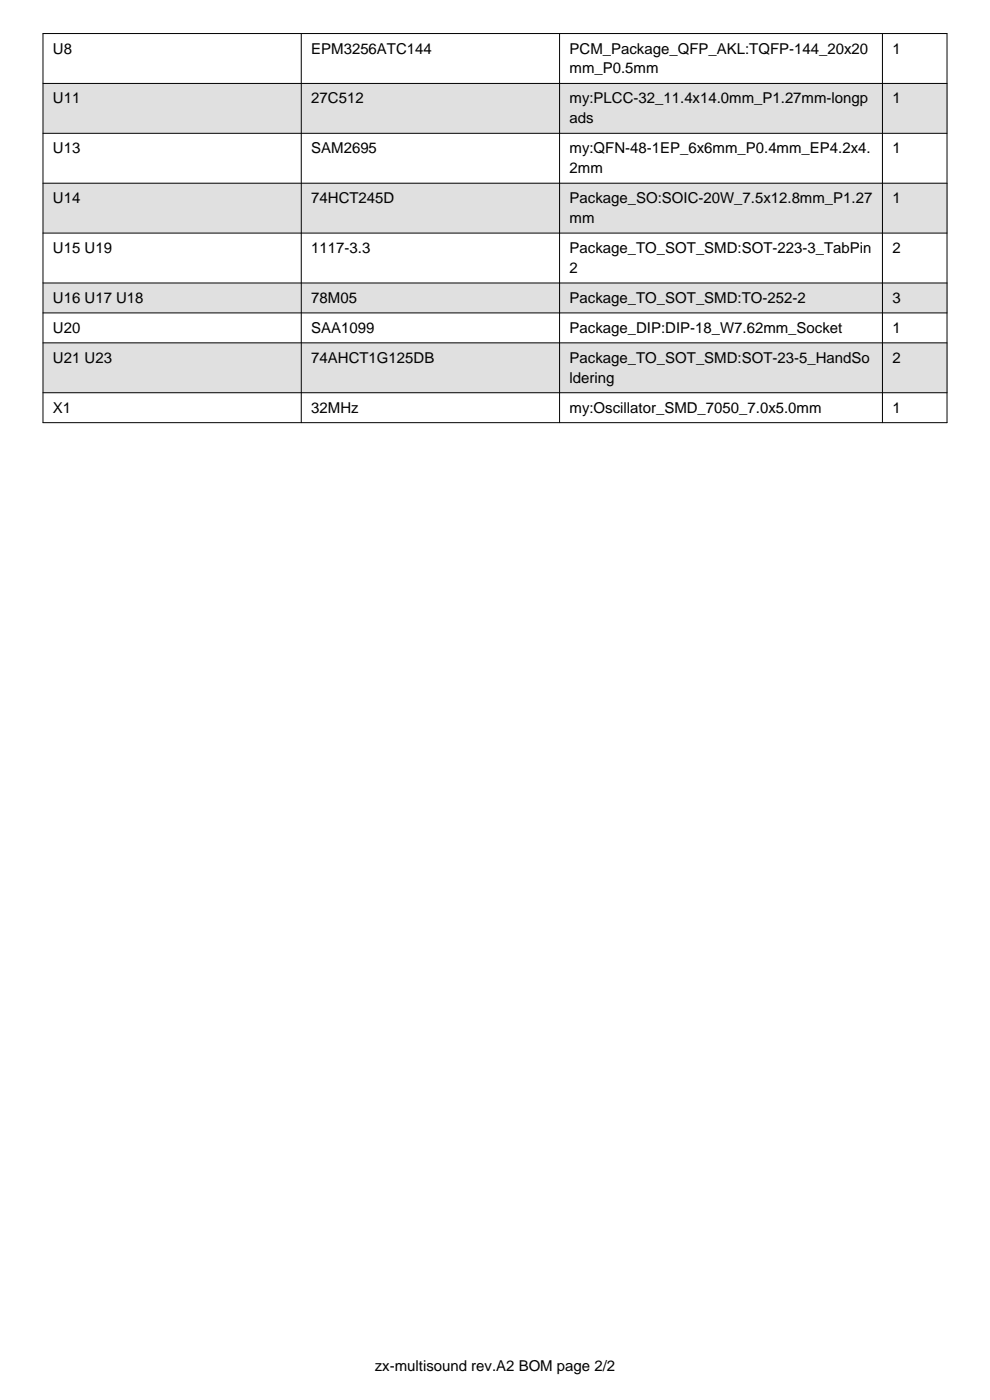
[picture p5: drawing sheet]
<svg xmlns="http://www.w3.org/2000/svg" width="210mm" height="297mm" viewBox="0 0 210 297" stroke-linecap="round" stroke-linejoin="round" font-family="sans-serif">
<defs><g id="words">
<g font-size="3.2">
<text x="11.2" y="11.4">U8</text>
<text x="66" y="11.4">EPM3256ATC144</text>
<text x="120.8" y="11.4">PCM_Package_QFP_AKL:TQFP-144_20x20</text>
<text x="189.3" y="11.4">1</text>
<text x="120.8" y="15.6">mm_P0.5mm</text>
<text x="11.2" y="21.9">U11</text>
<text x="66" y="21.9">27C512</text>
<text x="120.8" y="21.9">my:PLCC-32_11.4x14.0mm_P1.27mm-longp</text>
<text x="189.3" y="21.9">1</text>
<text x="120.8" y="26.2">ads</text>
<text x="11.2" y="32.5">U13</text>
<text x="66" y="32.5">SAM2695</text>
<text x="120.8" y="32.5">my:QFN-48-1EP_6x6mm_P0.4mm_EP4.2x4.</text>
<text x="189.3" y="32.5">1</text>
<text x="120.8" y="36.8">2mm</text>
<text x="11.2" y="43.1">U14</text>
<text x="66" y="43.1">74HCT245D</text>
<text x="120.8" y="43.1">Package_SO:SOIC-20W_7.5x12.8mm_P1.27</text>
<text x="120.8" y="47.3">mm</text>
<text x="189.3" y="43.1">1</text>
<text x="11.2" y="53.7">U15 U19</text>
<text x="66" y="53.7">1117-3.3</text>
<text x="120.8" y="53.7">Package_TO_SOT_SMD:SOT-223-3_TabPin</text>
<text x="189.3" y="53.7">2</text>
<text x="120.8" y="57.9">2</text>
<text x="11.2" y="64.3">U16 U17 U18</text>
<text x="66" y="64.3">78M05</text>
<text x="120.8" y="64.3">Package_TO_SOT_SMD:TO-252-2</text>
<text x="189.3" y="64.3">3</text>
<text x="11.2" y="70.6">U20</text>
<text x="66" y="70.6">SAA1099</text>
<text x="120.8" y="70.6">Package_DIP:DIP-18_W7.62mm_Socket</text>
<text x="189.3" y="70.6">1</text>
<text x="11.2" y="77">U21 U23</text>
<text x="66" y="77">74AHCT1G125DB</text>
<text x="120.8" y="77">Package_TO_SOT_SMD:SOT-23-5_HandSo</text>
<text x="189.3" y="77">2</text>
<text x="120.8" y="81.2">ldering</text>
<text x="11.2" y="87.6">X1</text>
<text x="66" y="87.6">32MHz</text>
<text x="120.8" y="87.6">my:Oscillator_SMD_7050_7.0x5.0mm</text>
<text x="189.3" y="87.6">1</text>
<text x="79.5" y="290.9">zx-multisound rev.A2 BOM page 2/2</text>
</g>
</g></defs>
<path d="M9.1 17.7h191.8v10.6h-191.8z" fill-rule="evenodd" fill="#e0e0e0"/>
<path d="M9.1 28.3h191.8v10.6h-191.8z" fill-rule="evenodd" fill="#fff"/>
<path d="M9.1 38.9h191.8v10.6h-191.8z" fill-rule="evenodd" fill="#e0e0e0"/>
<path d="M9.1 49.5h191.8v10.5h-191.8z" fill-rule="evenodd" fill="#fff"/>
<path d="M9.1 60h191.8v6.4h-191.8z" fill-rule="evenodd" fill="#e0e0e0"/>
<path d="M9.1 66.4h191.8v6.3h-191.8z" fill-rule="evenodd" fill="#fff"/>
<path d="M9.1 72.7h191.8v10.6h-191.8z" fill-rule="evenodd" fill="#e0e0e0"/>
<path d="M9.1 83.3h191.8v6.4h-191.8z" fill-rule="evenodd" fill="#fff"/>
<path d="M9.1 7.1h191.8v82.6h-191.8zM9.1 17.7h191.8M63.9 7.1v82.6M118.7 7.1v82.6M187.2 7.1v82.6M9.1 28.3h191.8M9.1 38.9h191.8M9.1 49.5h191.8M9.1 60h191.8M9.1 66.4h191.8M9.1 72.7h191.8M9.1 83.3h191.8" fill="none" stroke="#000" stroke-width=".21"/>
<use href="#words"/>
</svg>
